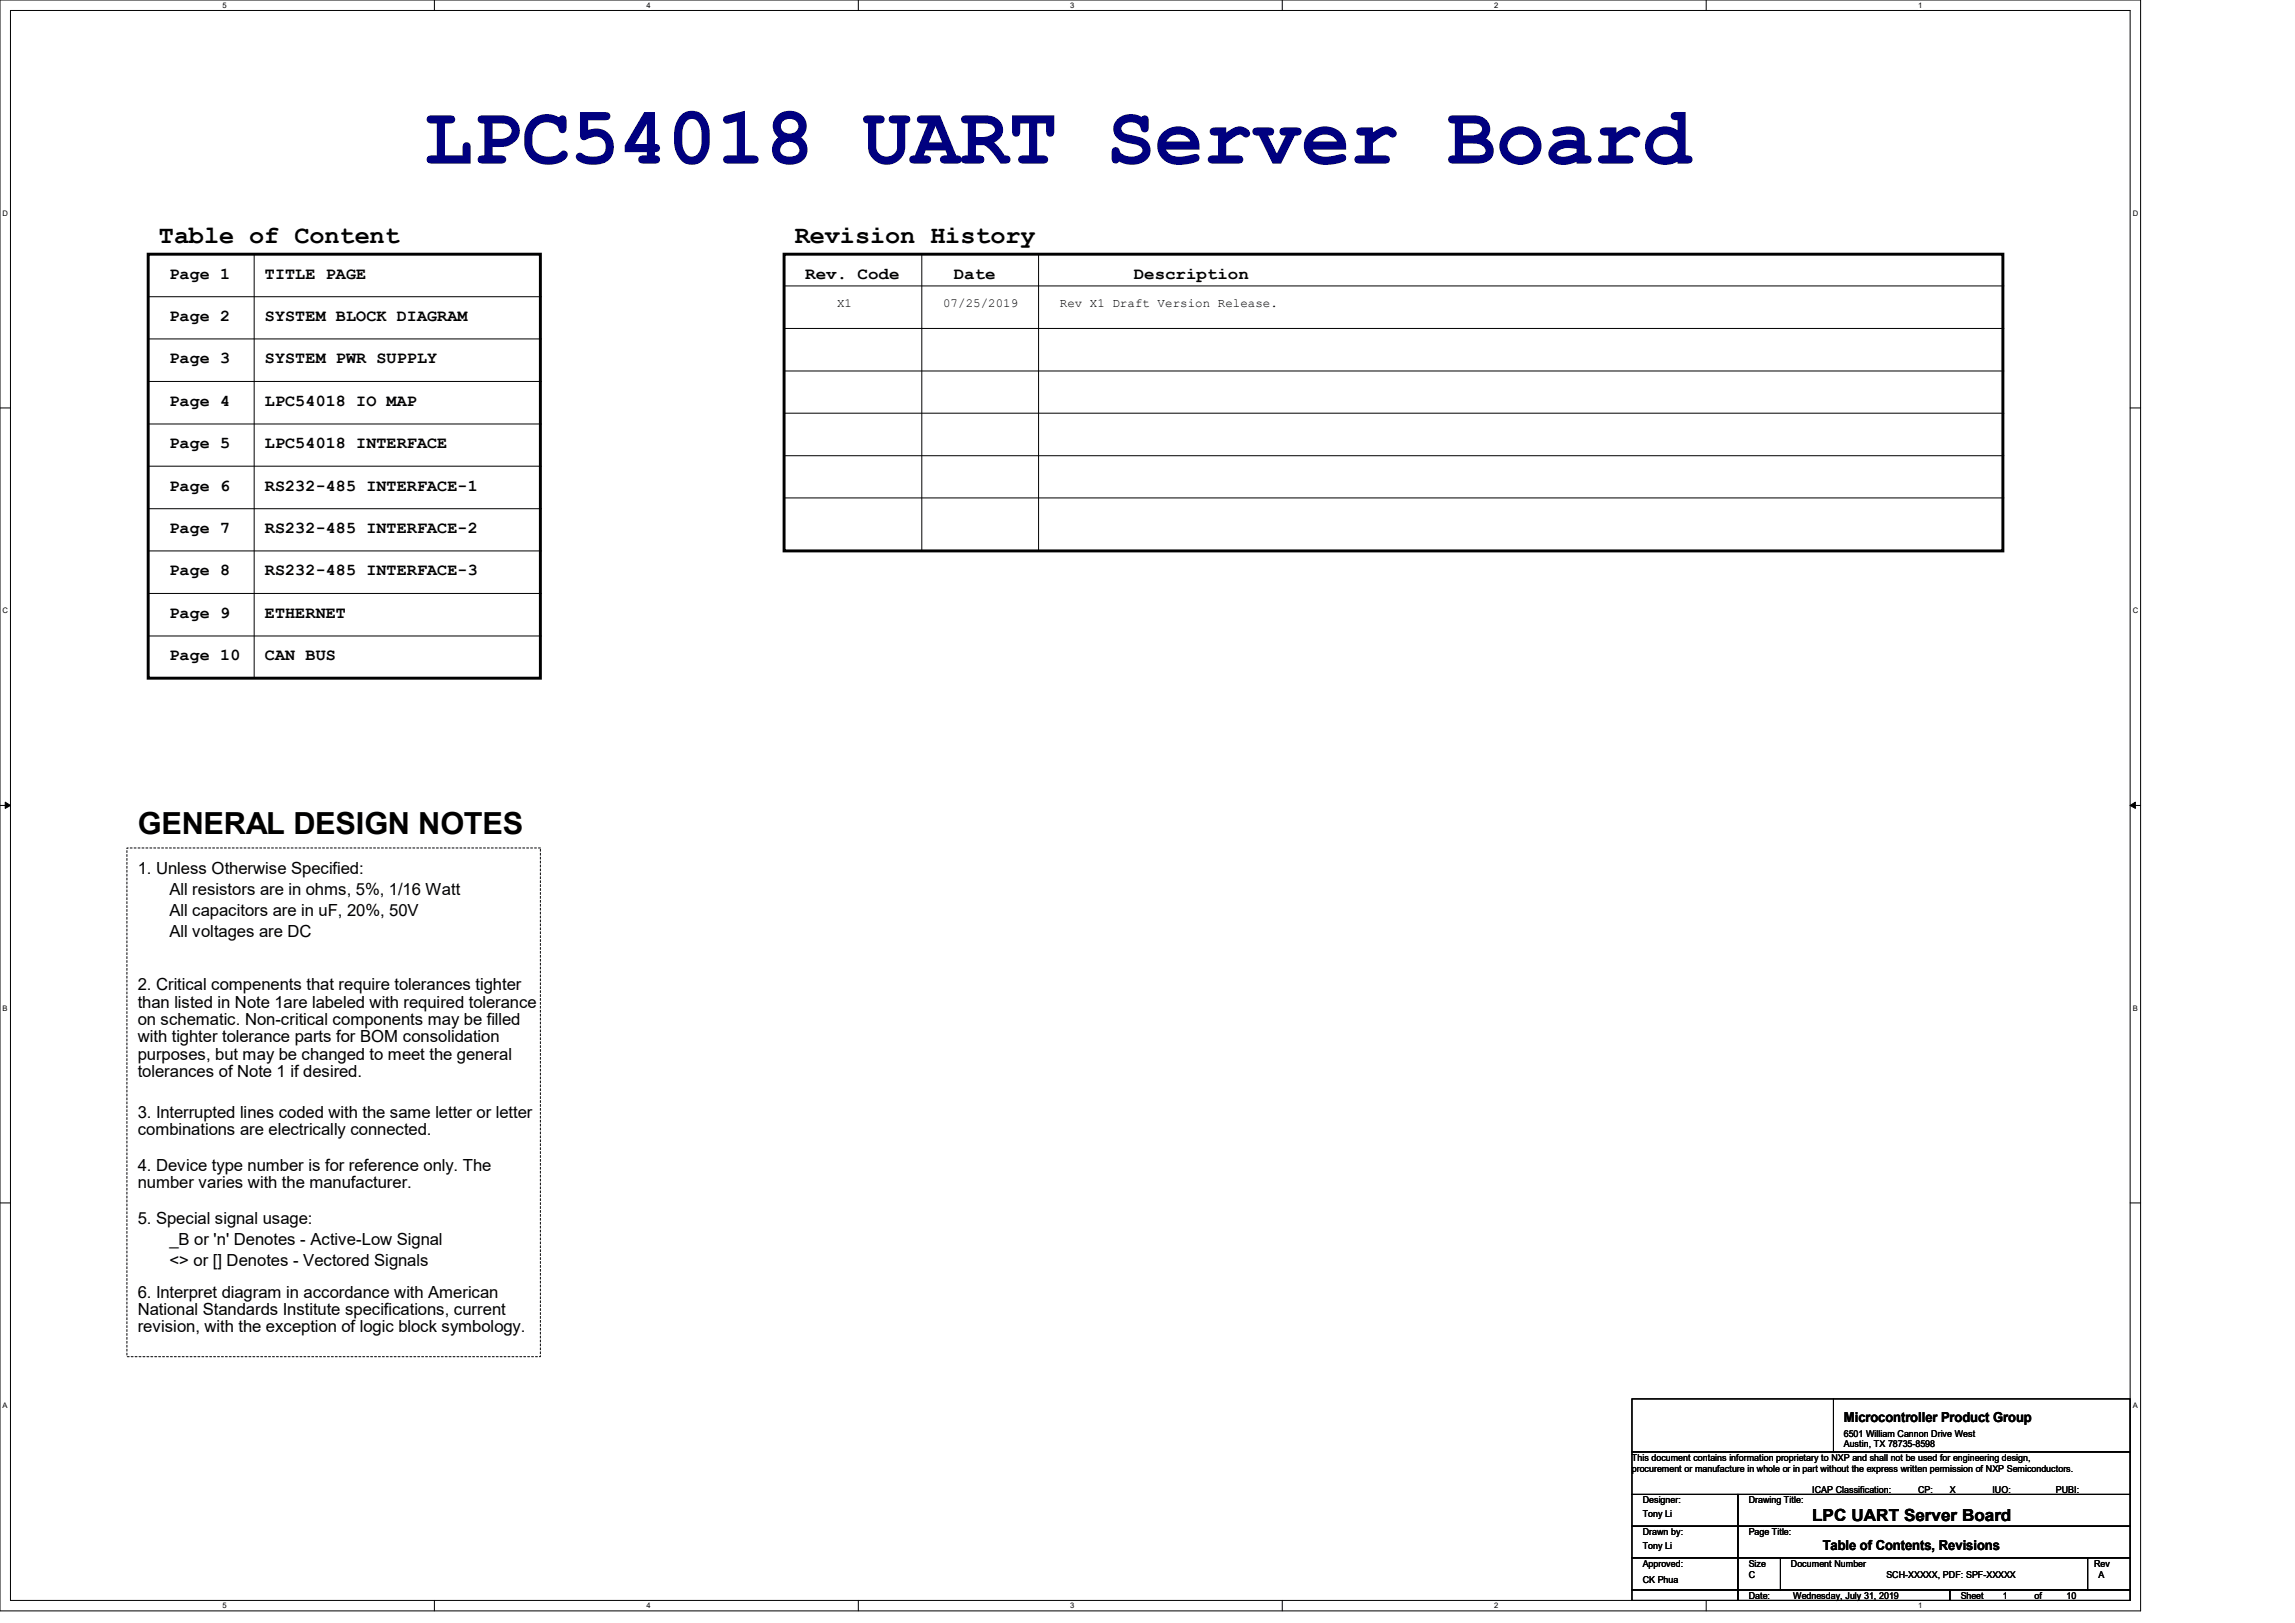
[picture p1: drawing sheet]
<svg xmlns="http://www.w3.org/2000/svg" width="297mm" height="210mm" viewBox="0 0 297 210" stroke-linecap="round" stroke-linejoin="round" font-family="sans-serif">
<defs><g id="words">
<text font-size="10.5" fill="#000080" x="54.9" y="21.2">LPC54018 UART Server Board</text>
<text font-size="3.9" x="17.8" y="107.9">GENERAL DESIGN NOTES</text>
<g font-size="3.3">
<text x="20.6" y="31.5">Table of Content</text>
<text x="102.9" y="31.5">Revision History</text>
</g>
<g font-size="2.2">
<text x="21.9" y="36.1">Page 1</text>
<text x="21.9" y="41.5">Page 2</text>
<text x="34.3" y="36.1">TITLE PAGE</text>
<text x="34.3" y="41.5">SYSTEM BLOCK DIAGRAM</text>
<text x="104.2" y="36.1">Rev. Code</text>
<text x="123.4" y="36.1">Date</text>
<text x="146.7" y="36.1">Description</text>
<text x="21.9" y="47">Page 3</text>
<text x="34.3" y="47">SYSTEM PWR SUPPLY</text>
<text x="21.9" y="52.5">Page 4</text>
<text x="34.3" y="52.5">LPC54018 IO MAP</text>
<text x="21.9" y="58">Page 5</text>
<text x="34.3" y="58">LPC54018 INTERFACE</text>
<text x="21.9" y="63.5">Page 6</text>
<text x="34.3" y="63.5">RS232-485 INTERFACE-1</text>
<text x="21.9" y="69">Page 7</text>
<text x="34.3" y="69">RS232-485 INTERFACE-2</text>
<text x="21.9" y="74.5">Page 8</text>
<text x="34.3" y="74.5">RS232-485 INTERFACE-3</text>
<text x="21.9" y="79.9">Page 9</text>
<text x="34.3" y="79.9">ETHERNET</text>
<text x="21.9" y="85.4">Page 10</text>
<text x="34.3" y="85.4">CAN BUS</text>
<text x="17.8" y="113.1">1. Unless Otherwise Specified:</text>
<text x="21.9" y="115.8">All resistors are in ohms, 5%, 1/16 Watt</text>
<text x="21.9" y="118.6">All capacitors are in uF, 20%, 50V</text>
<text x="21.9" y="121.3">All voltages are DC</text>
<text x="17.8" y="128.1">2. Critical compenents that require tolerances tighter</text>
<text x="17.8" y="130.4">than listed in Note 1are labeled with required tolerance</text>
<text x="17.8" y="132.6">on schematic. Non-critical components may be filled</text>
<text x="17.8" y="134.9">with tighter tolerance parts for BOM consolidation</text>
<text x="17.8" y="137.1">purposes, but may be changed to meet the general</text>
<text x="17.8" y="139.4">tolerances of Note 1 if desired.</text>
<text x="17.8" y="144.6">3. Interrupted lines coded with the same letter or letter</text>
<text x="17.8" y="146.9">combinations are electrically connected.</text>
<text x="17.8" y="151.5">4. Device type number is for reference only. The</text>
<text x="17.8" y="153.7">number varies with the manufacturer.</text>
<text x="17.8" y="158.3">5. Special signal usage:</text>
<text x="21.9" y="161.1">_B or 'n' Denotes - Active-Low Signal</text>
<text x="17.8" y="167.9">6. Interpret diagram in accordance with American</text>
<text x="21.9" y="163.8">&lt;&gt; or [] Denotes - Vectored Signals</text>
<text x="17.8" y="170.2">National Standards Institute specifications, current</text>
<text x="17.8" y="172.4">revision, with the exception of logic block symbology.</text>
<text x="234.5" y="196.8">LPC UART Server Board</text>
</g>
<g font-size="1.8">
<text x="238.6" y="184.1">Microcontroller Product Group</text>
<text x="235.9" y="200.5">Table of Contents, Revisions</text>
</g>
<g font-size="1.6">
<text x="108.3" y="39.7">X1</text>
<text x="122" y="39.7">07/25/2019</text>
<text x="137.2" y="39.7">Rev X1 Draft Version Release.</text>
</g>
<g font-size="1.2">
<text x="211.2" y="189">This document contains information proprietary to NXP and shall not be used for engineering design,</text>
<text x="211.2" y="190.4">procurement or manufacture in whole or in part without the express written permission of NXP Semiconductors.</text>
<text x="238.6" y="186">6501 William Cannon Drive West</text>
<text x="238.6" y="187.3">Austin, TX 78735-8598</text>
<text x="212.6" y="194.5">Designer:</text>
<text x="212.6" y="196.3">Tony Li</text>
<text x="226.3" y="194.5">Drawing Title:</text>
<text x="234.5" y="193.2">ICAP Classification:</text>
<text x="248.2" y="193.2">CP:</text>
<text x="252.3" y="193.2">X</text>
<text x="257.8" y="193.2">IUO: ____</text>
<text x="266.1" y="193.2">PUBI:</text>
<text x="270.2" y="193.2">____</text>
<text x="212.6" y="198.6">Drawn by:</text>
<text x="212.6" y="202.7">Approved:</text>
<text x="212.6" y="200.4">Tony Li</text>
<text x="226.3" y="202.7">Size</text>
<text x="226.3" y="198.6">Page Title:</text>
<text x="231.8" y="202.7">Document Number</text>
<text x="271" y="202.7">Rev</text>
<text x="212.6" y="204.8">CK Phua</text>
<text x="226.3" y="206.9">Date:</text>
<text x="226.3" y="204.1">C</text>
<text x="232.1" y="206.9">Wednesday, July 31, 2019</text>
<text x="244.1" y="204.1">SCH-XXXXX, PDF: SPF-XXXXX</text>
<text x="253.7" y="206.9">Sheet</text>
<text x="259.2" y="206.9">1</text>
<text x="263.3" y="206.9">of</text>
<text x="267.5" y="206.9">10</text>
<text x="271.6" y="204.1">A</text>
</g>
<g font-size="1">
<text x="28.8" y="1">5</text>
<text x="83.7" y="1">4</text>
<text x="138.5" y="1">3</text>
<text x="193.4" y="1">2</text>
<text x="248.2" y="1">1</text>
<text x=".3" y="27.9">D</text>
<text x="276" y="27.9">D</text>
<text x=".3" y="79.4">C</text>
<text x="276" y="79.4">C</text>
<text x=".3" y="130.8">B</text>
<text x="276" y="130.8">B</text>
<text x=".3" y="182.2">A</text>
<text x="276" y="182.2">A</text>
<text x="28.8" y="208.1">5</text>
<text x="83.7" y="208.1">4</text>
<text x="138.5" y="208.1">3</text>
<text x="193.4" y="208.1">2</text>
<text x="248.2" y="208.1">1</text>
</g>
</g></defs>
<path d="M0 0h277v208.4h-277zM1.4 1.4h274.3v205.7h-274.3z" fill="none" stroke="#000" stroke-width=".13"/>
<g fill="#fff">
<path d="M28.8 .1h.5v1.1h-.5z"/>
<path d="M28.8 207.2h.5v1.1h-.5z"/>
</g>
<path d="M56.2 0v1.4M56.2 207.1v1.3" fill="none" stroke="#000" stroke-width=".13"/>
<g fill="#fff">
<path d="M83.7 .1h.5v1.1h-.5z"/>
<path d="M83.7 207.2h.5v1.1h-.5z"/>
</g>
<path d="M111.1 0v1.4M111.1 207.1v1.3" fill="none" stroke="#000" stroke-width=".13"/>
<g fill="#fff">
<path d="M138.5 .1h.6v1.1h-.6z"/>
<path d="M138.5 207.2h.6v1.1h-.6z"/>
</g>
<path d="M165.9 0v1.4M165.9 207.1v1.3" fill="none" stroke="#000" stroke-width=".13"/>
<g fill="#fff">
<path d="M193.4 .1h.5v1.1h-.5z"/>
<path d="M193.4 207.2h.5v1.1h-.5z"/>
</g>
<path d="M220.8 0v1.4M220.8 207.1v1.3" fill="none" stroke="#000" stroke-width=".13"/>
<g fill="#fff">
<path d="M248.2 .1h.6v1.1h-.6z"/>
<path d="M248.2 207.2h.6v1.1h-.6z"/>
<path d="M.3 27.1h.8v1.1h-.8z"/>
<path d="M276 27.1h.7v1.1h-.7z"/>
<path d="M.3 78.5h.8v1.1h-.8z"/>
<path d="M276 78.5h.7v1.1h-.7z"/>
</g>
<path d="M0 52.8h1.4M275.7 52.8h1.3" fill="none" stroke="#000" stroke-width=".13"/>
<g fill="#fff">
<path d="M.3 129.9h.7v1.1h-.7z"/>
<path d="M276 129.9h.6v1.1h-.6z"/>
</g>
<path d="M0 104.2h1.4M275.7 104.2h1.3" fill="none" stroke="#000" stroke-width=".13"/>
<path d="M.7 103.8l.7 .4-.7 .4zM275.7 104.2l.7-.4v.8z" fill="#000" stroke="#000" stroke-width=".13"/>
<g fill="#fff">
<path d="M.3 181.4h.7v1.1h-.7z"/>
<path d="M276 181.4h.6v1.1h-.6z"/>
</g>
<g fill="none" stroke="#000" stroke-width=".13">
<path d="M19.2 38.4h50.7M32.9 32.9v54.9M69.9 38.4h.1M101.5 37h157.7M119.3 32.9v38.4M134.4 32.9v38.4M259.2 37h.1M19.2 43.9h50.7M19.2 49.4h50.7M19.2 54.9h50.7M69.9 43.9h.1M69.9 49.4h.1"/>
<path d="M69.9 54.9h.1M101.5 42.5h157.7M101.5 48h157.7M101.5 53.5h157.7M101.5 59h157.7M259.2 42.5h.1M259.2 48h.1M259.2 53.5h.1M259.2 59h.1M19.2 60.3h50.7M19.2 65.8h50.7M19.2 71.3h50.7"/>
<path d="M19.2 76.8h50.7M69.9 60.3h.1M69.9 65.8h.1M69.9 71.3h.1M69.9 76.8h.1M101.5 64.4h157.7M119.3 71.3h.1M134.4 71.3h.1M259.2 64.4h.1M19.2 82.3h50.7M32.9 87.8h.1M69.9 82.3h.1"/>
<path d="M0 155.7h1.4M275.7 155.7h1.3M211.2 193.4h13.7v4.1h-13.7zM211.2 197.5h13.7v4.1h-13.7zM211.2 187.9h64.5v5.5h-64.5zM211.2 181h64.5v6.9h-64.5zM224.9 193.4h50.8v4.1h-50.8zM224.9 197.5h50.8v4.1h-50.8zM237.3 187.9h.1M237.3 181v6.9M211.2 201.6h13.7v4.1h-13.7zM211.2 205.7h13.7v1.4h-13.7z"/>
<path d="M224.9 201.6h5.5v4.1h-5.5zM224.9 205.7h27.4v1.4h-27.4zM230.4 201.6h39.8v4.1h-39.8zM252.3 205.7h23.4v1.4h-23.4zM270.2 201.6h5.5v4.1h-5.5z"/>
</g>
<path d="M19.2 32.9h50.7v54.9h-50.7zM101.5 32.9h157.7v38.4h-157.7z" fill="none" stroke="#000" stroke-width=".38"/>
<path d="M16.4 109.7h53.5v65.9h-53.5z" fill="none" stroke="#000" stroke-width=".13" stroke-dasharray=".3"/>
<use href="#words"/>
</svg>
